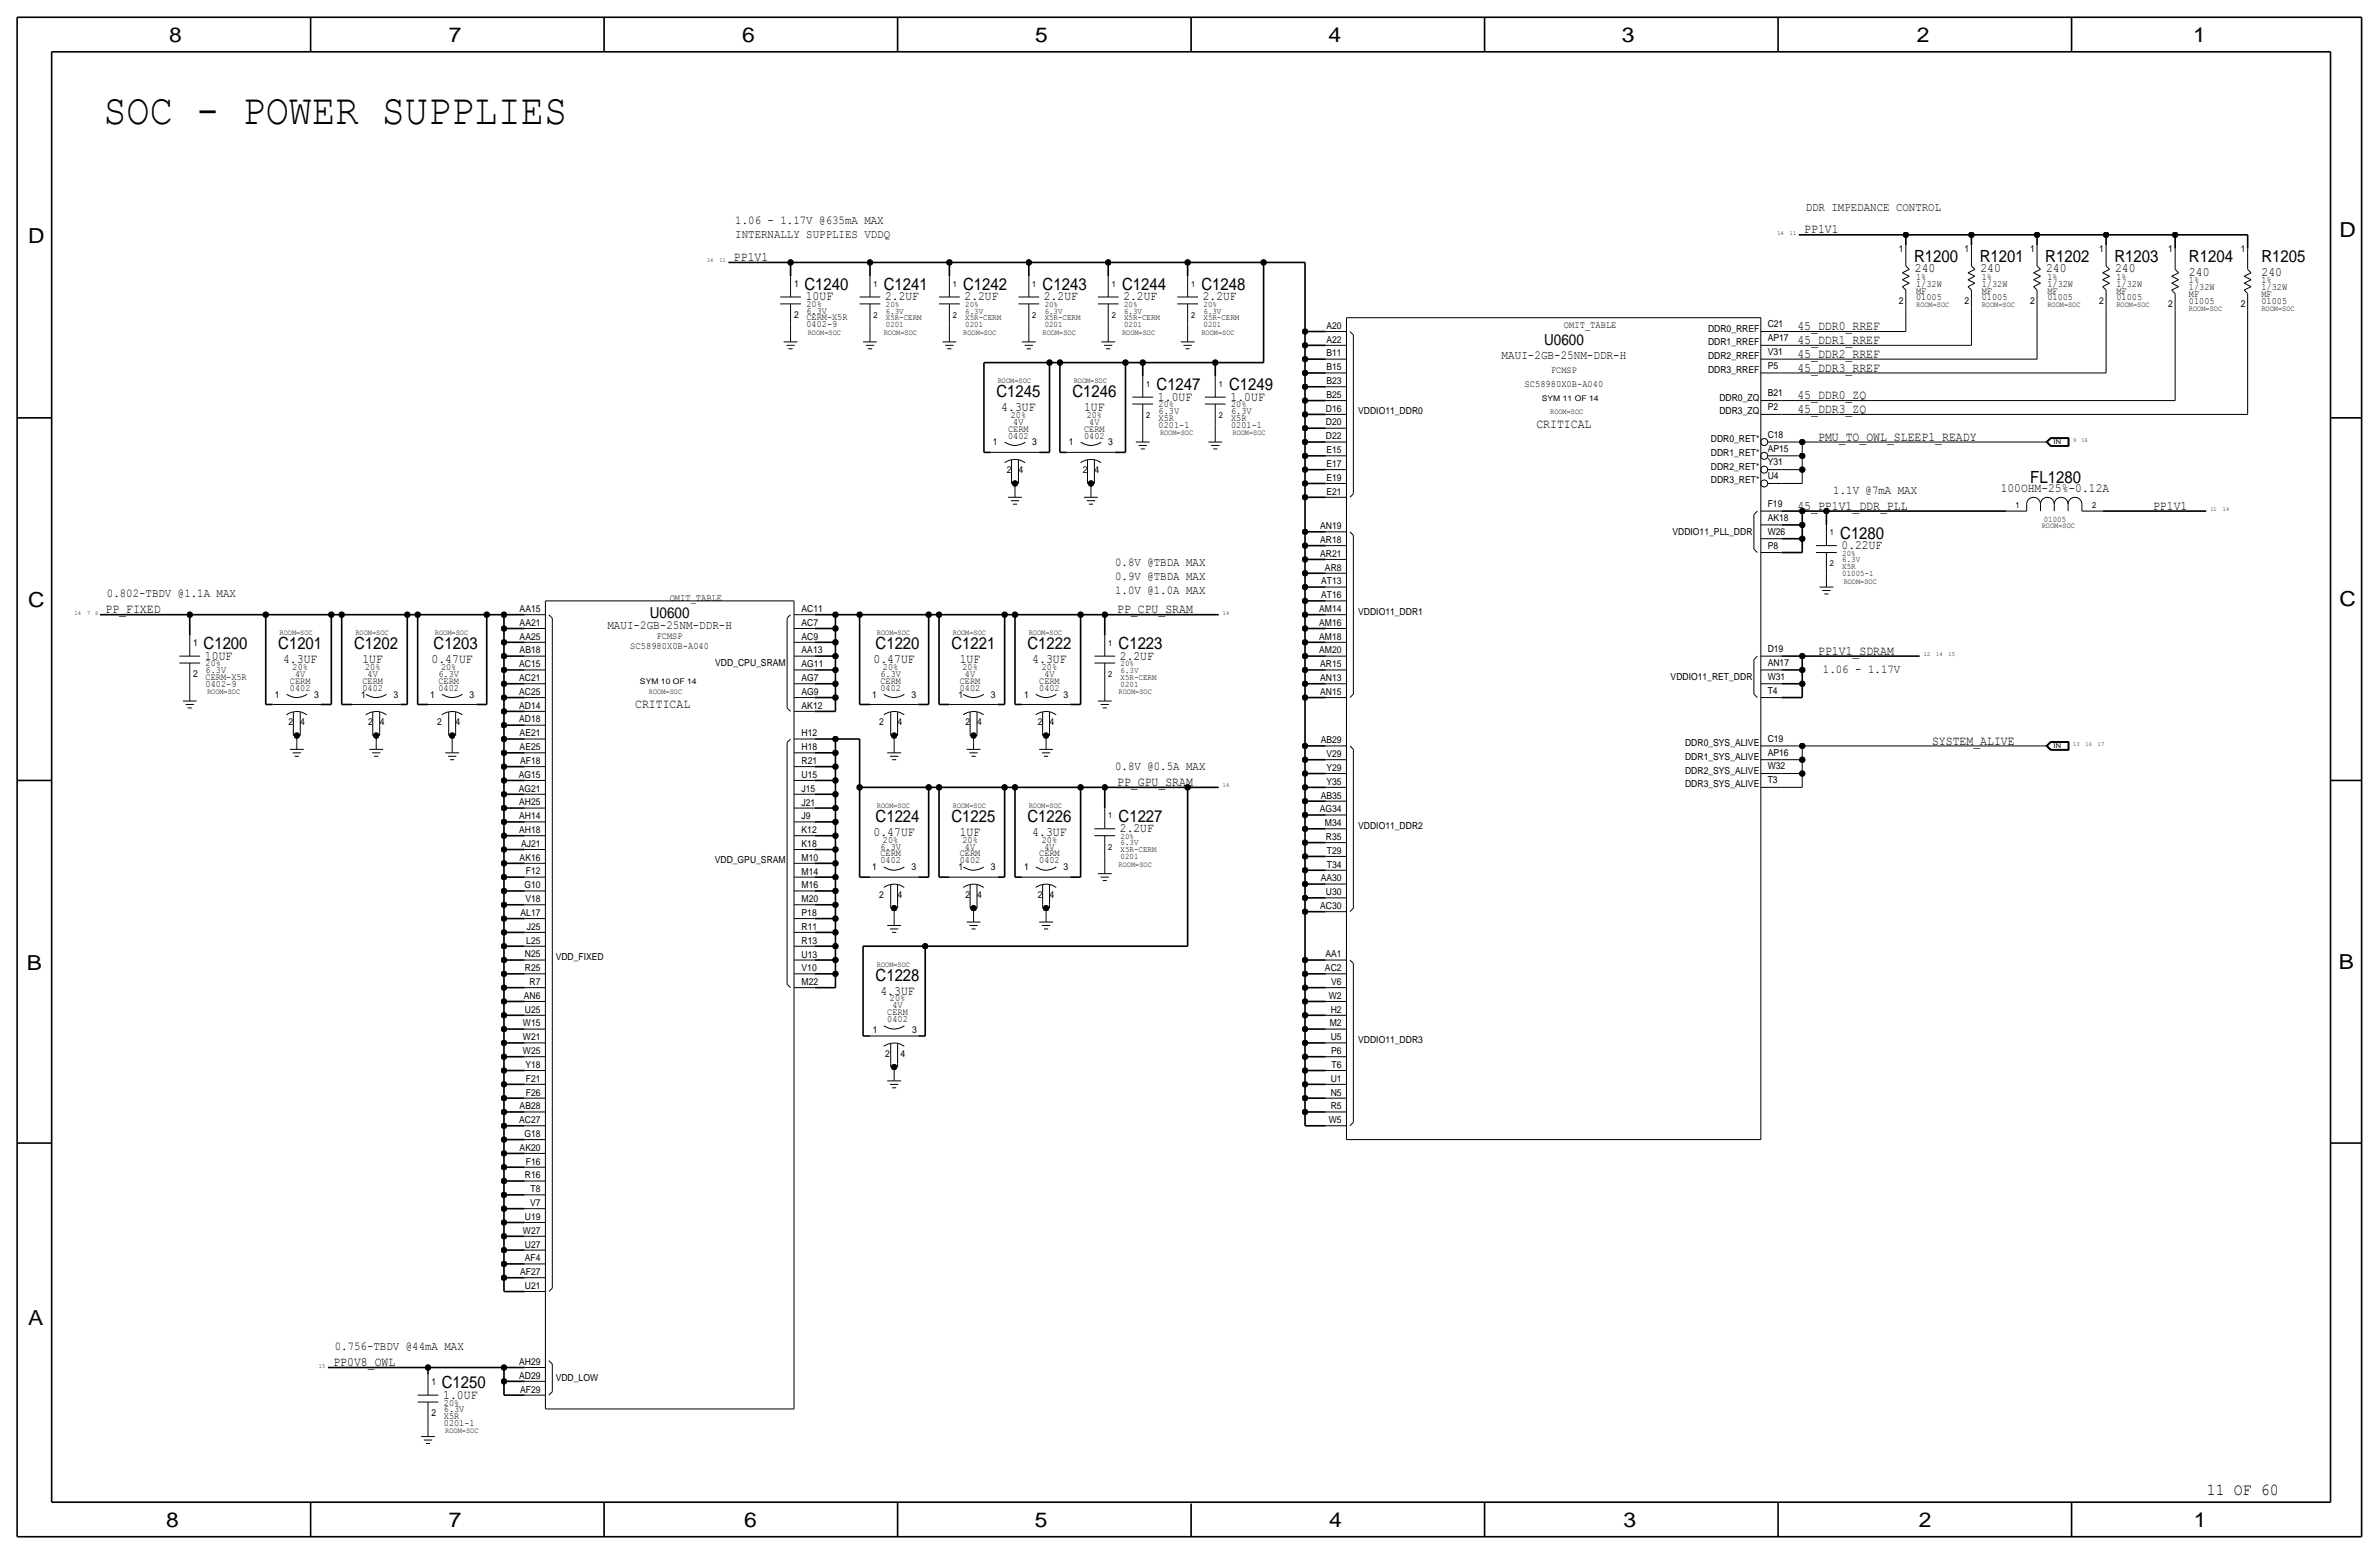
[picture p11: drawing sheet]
<svg xmlns="http://www.w3.org/2000/svg" width="875mm" height="572mm" viewBox="0 0 875 572" stroke-linecap="round" stroke-linejoin="round" font-family="sans-serif">
<defs><g id="words">
<text font-size="15.9" x="38" y="45.7">SOC - POWER SUPPLIES</text>
<g font-size="7.6">
<text x="62.2" y="15.5">8</text>
<text x="165" y="15.5">7</text>
<text x="273" y="15.5">6</text>
<text x="380.7" y="15.5">5</text>
<text x="488.6" y="15.5">4</text>
<text x="596.6" y="15.5">3</text>
<text x="705.1" y="15.5">2</text>
<text x="806.7" y="15.5">1</text>
<text x="10.4" y="89.4">D</text>
<text x="860.5" y="87.1">D</text>
<text x="10.4" y="223.3">C</text>
<text x="860.5" y="222.8">C</text>
<text x="9.8" y="356.6">B</text>
<text x="860.2" y="356.4">B</text>
<text x="10.4" y="487.4">A</text>
<text x="61.2" y="561.6">8</text>
<text x="165" y="561.6">7</text>
<text x="273.8" y="561.6">6</text>
<text x="380.7" y="561.6">5</text>
<text x="488.9" y="561.6">4</text>
<text x="597.1" y="561.6">3</text>
<text x="705.8" y="561.6">2</text>
<text x="806.9" y="561.6">1</text>
</g>
<g font-size="6.2">
<text x="704" y="96.3">R1200</text>
<text x="728.2" y="96.3">R1201</text>
<text x="752.3" y="96.3">R1202</text>
<text x="777.7" y="96.3">R1203</text>
<text x="805.1" y="96.5">R1204</text>
<text x="831.8" y="96.5">R1205</text>
<text x="295.9" y="106.7">C1240</text>
<text x="325.1" y="106.7">C1241</text>
<text x="354.3" y="106.7">C1242</text>
<text x="383.5" y="106.7">C1243</text>
<text x="412.7" y="106.7">C1244</text>
<text x="441.9" y="106.7">C1248</text>
<text x="425.4" y="143.5">C1247</text>
<text x="452.1" y="143.5">C1249</text>
<text x="366.5" y="146.1">C1245</text>
<text x="394.4" y="146.1">C1246</text>
<text x="746.8" y="177.5">FL1280</text>
<text x="676.9" y="198.1">C1280</text>
<text x="74.9" y="238.8">C1200</text>
<text x="102.3" y="238.8">C1201</text>
<text x="130.3" y="238.8">C1202</text>
<text x="159.5" y="238.8">C1203</text>
<text x="322" y="238.8">C1220</text>
<text x="350" y="238.8">C1221</text>
<text x="377.9" y="238.8">C1222</text>
<text x="411.4" y="238.8">C1223</text>
<text x="322" y="302.3">C1224</text>
<text x="350" y="302.3">C1225</text>
<text x="377.9" y="302.3">C1226</text>
<text x="411.4" y="302.3">C1227</text>
<text x="322" y="360.7">C1228</text>
<text x="162.5" y="510.5">C1250</text>
<text x="811.7" y="549.7">11 OF 60</text>
</g>
<g font-size="5.6">
<text x="568" y="127">U0600</text>
<text x="239" y="227.3">U0600</text>
</g>
<g font-size="4.7">
<text x="663.7" y="85.8">PP1V1</text>
<text x="270" y="96">PP1V1</text>
<text x="704.3" y="100.1">240</text>
<text x="728.4" y="100.1">240</text>
<text x="752.6" y="100.1">240</text>
<text x="778" y="100.1">240</text>
<text x="805.1" y="101.6">240</text>
<text x="831.8" y="101.6">240</text>
<text x="296.4" y="110.5">10UF</text>
<text x="325.6" y="110.5">2.2UF</text>
<text x="354.8" y="110.5">2.2UF</text>
<text x="384" y="110.5">2.2UF</text>
<text x="413.2" y="110.5">2.2UF</text>
<text x="442.4" y="110.5">2.2UF</text>
<text x="661.1" y="121.4">45_DDR0_RREF</text>
<text x="661.1" y="131.6">45_DDR2_RREF</text>
<text x="661.1" y="126.5">45_DDR1_RREF</text>
<text x="661.1" y="136.6">45_DDR3_RREF</text>
<text x="425.9" y="147.3">1.0UF</text>
<text x="452.6" y="147.3">1.0UF</text>
<text x="661.1" y="146.8">45_DDR0_ZQ</text>
<text x="368.3" y="151.1">4.3UF</text>
<text x="398.7" y="151.1">1UF</text>
<text x="661.1" y="151.9">45_DDR3_ZQ</text>
<text x="565.1" y="157.5">CRITICAL</text>
<text x="668.7" y="162.1">PMU_TO_OWL_SLEEP1_READY</text>
<text x="735.9" y="181.1">100OHM-25%-0.12A</text>
<text x="661.1" y="187.5">45_PP1V1_DDR_PLL</text>
<text x="791.9" y="187.4">PP1V1</text>
<text x="677.4" y="201.9">0.22UF</text>
<text x="38.8" y="225.6">PP_FIXED</text>
<text x="410.9" y="225.6">PP_CPU_SRAM</text>
<text x="75.4" y="242.6">10UF</text>
<text x="104.1" y="243.8">4.3UF</text>
<text x="133.3" y="243.8">1UF</text>
<text x="158.7" y="243.8">0.47UF</text>
<text x="321.3" y="243.8">0.47UF</text>
<text x="353" y="243.8">1UF</text>
<text x="379.7" y="243.8">4.3UF</text>
<text x="411.9" y="242.6">2.2UF</text>
<text x="668.7" y="240.8">PP1V1_SDRAM</text>
<text x="233.6" y="260.3">CRITICAL</text>
<text x="710.6" y="273.8">SYSTEM_ALIVE</text>
<text x="410.9" y="289.1">PP_GPU_SRAM</text>
<text x="321.3" y="307.3">0.47UF</text>
<text x="353" y="307.3">1UF</text>
<text x="379.7" y="307.3">4.3UF</text>
<text x="411.9" y="306.1">2.2UF</text>
<text x="323.8" y="365.8">4.3UF</text>
<text x="122.6" y="502.4">PP0V8_OWL</text>
<text x="163" y="514.4">1.0UF</text>
</g>
<g font-size="4.5">
<text x="552.3" y="132.1">MAUI-2GB-25NM-DDR-H</text>
<text x="223.4" y="231.1">MAUI-2GB-25NM-DDR-H</text>
</g>
<g font-size="4.4">
<text x="664.2" y="77.5">DDR IMPEDANCE CONTROL</text>
<text x="270.5" y="82.6">1.06 - 1.17V @635mA MAX</text>
<text x="270.5" y="87.6">INTERNALLY SUPPLIES VDDQ</text>
<text x="674.3" y="181.6">1.1V @7mA MAX</text>
<text x="410.2" y="208.3">0.8V @TBDA MAX</text>
<text x="410.2" y="213.4">0.9V @TBDA MAX</text>
<text x="39.3" y="219.7">0.802-TBDV @1.1A MAX</text>
<text x="410.2" y="218.4">1.0V @1.0A MAX</text>
<text x="670.5" y="247.7">1.06 - 1.17V</text>
<text x="410.2" y="283.2">0.8V @0.5A MAX</text>
<text x="123.1" y="496.6">0.756-TBDV @44mA MAX</text>
</g>
<g font-size="3.6">
<text x="575.3" y="120.7">OMIT_TABLE</text>
<text x="560.8" y="142.2">SC58980X0B-A040</text>
<text x="246.3" y="221">OMIT_TABLE</text>
<text x="231.8" y="238.8">SC58980X0B-A040</text>
</g>
<g font-size="3.5">
<text x="698.5" y="92.7">1</text>
<text x="722.6" y="92.7">1</text>
<text x="746.7" y="92.7">1</text>
<text x="772.1" y="92.7">1</text>
<text x="797.5" y="92.7">1</text>
<text x="824.2" y="92.7">1</text>
<text x="292" y="105.4">1</text>
<text x="704.8" y="102.9">1%</text>
<text x="704.8" y="105.4">1/32W</text>
<text x="704.8" y="108">MF</text>
<text x="728.9" y="108">MF</text>
<text x="728.9" y="105.4">1/32W</text>
<text x="728.9" y="102.9">1%</text>
<text x="753.1" y="105.4">1/32W</text>
<text x="753.1" y="102.9">1%</text>
<text x="753.1" y="108">MF</text>
<text x="778.5" y="108">MF</text>
<text x="778.5" y="105.4">1/32W</text>
<text x="778.5" y="102.9">1%</text>
<text x="805.1" y="106.7">1/32W</text>
<text x="805.1" y="104.1">1%</text>
<text x="831.8" y="106.7">1/32W</text>
<text x="831.8" y="104.1">1%</text>
<text x="296.6" y="113">20%</text>
<text x="698.5" y="111.8">2</text>
<text x="704.8" y="110.5">01005</text>
<text x="722.6" y="111.8">2</text>
<text x="728.9" y="110.5">01005</text>
<text x="746.7" y="111.8">2</text>
<text x="753.1" y="110.5">01005</text>
<text x="772.1" y="111.8">2</text>
<text x="778.5" y="110.5">01005</text>
<text x="797.5" y="113">2</text>
<text x="805.1" y="111.8">01005</text>
<text x="805.1" y="109.2">MF</text>
<text x="824.2" y="113">2</text>
<text x="831.8" y="109.2">MF</text>
<text x="831.8" y="111.8">01005</text>
<text x="292" y="116.8">2</text>
<text x="296.6" y="115.3">6.3V</text>
<text x="296.6" y="117.9">CERM-X5R</text>
<text x="296.6" y="120.4">0402-9</text>
<text x="487.9" y="120.9">A20</text>
<text x="487.9" y="126">A22</text>
<text x="628.2" y="121.9">DDR0_RREF</text>
<text x="650.2" y="120.4">C21</text>
<text x="650.2" y="125.5">AP17</text>
<text x="487.9" y="131.1">B11</text>
<text x="628.2" y="127">DDR1_RREF</text>
<text x="650.2" y="130.6">V31</text>
<text x="487.9" y="136.1">B15</text>
<text x="570.5" y="137.2">FCMSP</text>
<text x="628.2" y="132.1">DDR2_RREF</text>
<text x="628.2" y="137.2">DDR3_RREF</text>
<text x="650.2" y="135.6">P5</text>
<text x="487.9" y="141.2">B23</text>
<text x="426.2" y="149.9">20%</text>
<text x="452.8" y="149.9">20%</text>
<text x="487.9" y="146.3">B25</text>
<text x="632.4" y="147.3">DDR0_ZQ</text>
<text x="650.2" y="145.8">B21</text>
<text x="371.8" y="153.7">20%</text>
<text x="399.7" y="153.7">20%</text>
<text x="426.2" y="154.7">X5R</text>
<text x="426.2" y="152.1">6.3V</text>
<text x="452.8" y="152.1">6.3V</text>
<text x="452.8" y="154.7">X5R</text>
<text x="487.7" y="151.4">D16</text>
<text x="499.6" y="152.4">VDDIO11_DDR0</text>
<text x="632.4" y="152.4">DDR3_ZQ</text>
<text x="650.2" y="150.9">P2</text>
<text x="370.8" y="158.8">CERM</text>
<text x="370.8" y="161.3">0402</text>
<text x="372.7" y="156.2">4V</text>
<text x="398.8" y="158.8">CERM</text>
<text x="398.8" y="161.3">0402</text>
<text x="400.6" y="156.2">4V</text>
<text x="426.2" y="157.2">0201-1</text>
<text x="452.8" y="157.2">0201-1</text>
<text x="487.7" y="156.5">D20</text>
<text x="487.7" y="161.5">D22</text>
<text x="650.2" y="161">C18</text>
<text x="365.2" y="163.8">1</text>
<text x="379.7" y="163.8">3</text>
<text x="393.2" y="163.8">1</text>
<text x="407.6" y="163.8">3</text>
<text x="487.9" y="166.6">E15</text>
<text x="629.3" y="162.6">DDR0_RET*</text>
<text x="629.3" y="167.6">DDR1_RET*</text>
<text x="650.2" y="166.1">AP15</text>
<text x="370.3" y="174">2</text>
<text x="374.6" y="174">4</text>
<text x="398.2" y="174">2</text>
<text x="402.5" y="174">4</text>
<text x="487.9" y="171.7">E17</text>
<text x="629.3" y="172.7">DDR2_RET*</text>
<text x="650.2" y="171.2">Y31</text>
<text x="487.9" y="176.8">E19</text>
<text x="629.3" y="177.8">DDR3_RET*</text>
<text x="650.2" y="176.3">U4</text>
<text x="487.9" y="181.9">E21</text>
<text x="650.2" y="186.5">F19</text>
<text x="650.2" y="191.6">AK18</text>
<text x="485.6" y="194.6">AN19</text>
<text x="615.2" y="196.8">VDDIO11_PLL_DDR</text>
<text x="650.2" y="196.7">W26</text>
<text x="485.6" y="199.7">AR18</text>
<text x="650.2" y="201.7">P8</text>
<text x="485.6" y="204.7">AR21</text>
<text x="487.3" y="209.8">AR8</text>
<text x="485.9" y="214.9">AT13</text>
<text x="485.9" y="220">AT16</text>
<text x="191.1" y="225.1">AA15</text>
<text x="294.8" y="225">AC11</text>
<text x="485.2" y="225.1">AM14</text>
<text x="499.6" y="226.1">VDDIO11_DDR1</text>
<text x="191.1" y="230.1">AA21</text>
<text x="294.8" y="230.1">AC7</text>
<text x="485.2" y="230.1">AM16</text>
<text x="71.1" y="237.5">1</text>
<text x="191.1" y="235.2">AA25</text>
<text x="241.6" y="235">FCMSP</text>
<text x="294.8" y="235.2">AC9</text>
<text x="485.2" y="235.2">AM18</text>
<text x="650.2" y="239.8">D19</text>
<text x="75.6" y="245.1">20%</text>
<text x="191" y="245.4">AC15</text>
<text x="191.1" y="240.3">AB18</text>
<text x="263.1" y="245.1">VDD_CPU_SRAM</text>
<text x="294.8" y="240.3">AA13</text>
<text x="294.8" y="245.4">AG11</text>
<text x="485.2" y="240.3">AM20</text>
<text x="485.6" y="245.4">AR15</text>
<text x="650.2" y="244.9">AN17</text>
<text x="71.1" y="248.9">2</text>
<text x="75.6" y="247.4">6.3V</text>
<text x="75.6" y="249.9">CERM-X5R</text>
<text x="106.7" y="251.5">CERM</text>
<text x="107.6" y="246.4">20%</text>
<text x="108.5" y="248.9">4V</text>
<text x="133.3" y="251.5">CERM</text>
<text x="134.3" y="246.4">20%</text>
<text x="135.2" y="248.9">4V</text>
<text x="161.3" y="251.5">CERM</text>
<text x="161.3" y="248.9">6.3V</text>
<text x="162.2" y="246.4">20%</text>
<text x="191" y="250.5">AC21</text>
<text x="294.8" y="250.5">AG7</text>
<text x="323.8" y="248.9">6.3V</text>
<text x="323.8" y="251.5">CERM</text>
<text x="324.8" y="246.4">20%</text>
<text x="353" y="251.5">CERM</text>
<text x="354" y="246.4">20%</text>
<text x="354.9" y="248.9">4V</text>
<text x="382.2" y="251.5">CERM</text>
<text x="383.2" y="246.4">20%</text>
<text x="384.1" y="248.9">4V</text>
<text x="485.6" y="250.5">AN13</text>
<text x="614.5" y="250.2">VDDIO11_RET_DDR</text>
<text x="650.2" y="250">W31</text>
<text x="75.6" y="252.5">0402-9</text>
<text x="101.1" y="256.5">1</text>
<text x="106.7" y="254">0402</text>
<text x="115.5" y="256.5">3</text>
<text x="132.8" y="256.5">1</text>
<text x="133.3" y="254">0402</text>
<text x="144.7" y="256.5">3</text>
<text x="158.2" y="256.5">1</text>
<text x="161.3" y="254">0402</text>
<text x="172.7" y="256.5">3</text>
<text x="191" y="255.5">AC25</text>
<text x="294.8" y="255.5">AG9</text>
<text x="320.8" y="256.5">1</text>
<text x="323.8" y="254">0402</text>
<text x="335.2" y="256.5">3</text>
<text x="352.5" y="256.5">1</text>
<text x="353" y="254">0402</text>
<text x="364.4" y="256.5">3</text>
<text x="376.7" y="256.5">1</text>
<text x="382.2" y="254">0402</text>
<text x="391.1" y="256.5">3</text>
<text x="485.6" y="255.6">AN15</text>
<text x="650.2" y="255.1">T4</text>
<text x="191" y="260.6">AD14</text>
<text x="294.8" y="260.6">AK12</text>
<text x="106.1" y="266.7">2</text>
<text x="110.4" y="266.7">4</text>
<text x="135.4" y="266.7">2</text>
<text x="139.6" y="266.7">4</text>
<text x="160.8" y="266.7">2</text>
<text x="167.6" y="266.7">4</text>
<text x="191" y="265.7">AD18</text>
<text x="323.3" y="266.7">2</text>
<text x="330.2" y="266.7">4</text>
<text x="355.1" y="266.7">2</text>
<text x="359.4" y="266.7">4</text>
<text x="381.7" y="266.7">2</text>
<text x="386" y="266.7">4</text>
<text x="191.1" y="270.8">AE21</text>
<text x="191.1" y="275.9">AE25</text>
<text x="294.8" y="270.8">H12</text>
<text x="294.8" y="275.9">H18</text>
<text x="485.8" y="273.3">AB29</text>
<text x="619.8" y="274.3">DDR0_SYS_ALIVE</text>
<text x="650.2" y="272.8">C19</text>
<text x="191.3" y="280.9">AF18</text>
<text x="294.8" y="281">R21</text>
<text x="487.9" y="278.4">V29</text>
<text x="619.8" y="279.4">DDR1_SYS_ALIVE</text>
<text x="650.2" y="277.9">AP16</text>
<text x="190.8" y="286">AG15</text>
<text x="294.8" y="286.1">U15</text>
<text x="487.9" y="283.5">Y29</text>
<text x="619.8" y="284.5">DDR2_SYS_ALIVE</text>
<text x="650.2" y="283">W32</text>
<text x="190.8" y="291.1">AG21</text>
<text x="294.8" y="291.2">J15</text>
<text x="485.8" y="293.7">AB35</text>
<text x="487.9" y="288.6">Y35</text>
<text x="619.8" y="289.6">DDR3_SYS_ALIVE</text>
<text x="650.2" y="288">T3</text>
<text x="191" y="296.2">AH25</text>
<text x="294.8" y="296.3">J21</text>
<text x="485.4" y="298.7">AG34</text>
<text x="191" y="301.3">AH14</text>
<text x="294.8" y="301.3">J9</text>
<text x="487.3" y="303.8">M34</text>
<text x="499.6" y="304.8">VDDIO11_DDR2</text>
<text x="191" y="306.4">AH18</text>
<text x="191.7" y="311.4">AJ21</text>
<text x="294.8" y="306.4">K12</text>
<text x="294.8" y="311.5">K18</text>
<text x="324.8" y="309.9">20%</text>
<text x="354" y="309.9">20%</text>
<text x="383.2" y="309.9">20%</text>
<text x="487.7" y="308.9">R35</text>
<text x="191.1" y="316.5">AK16</text>
<text x="262.9" y="317.5">VDD_GPU_SRAM</text>
<text x="294.8" y="316.6">M10</text>
<text x="323.8" y="312.4">6.3V</text>
<text x="323.8" y="315">CERM</text>
<text x="323.8" y="317.5">0402</text>
<text x="353" y="317.5">0402</text>
<text x="353" y="315">CERM</text>
<text x="354.9" y="312.4">4V</text>
<text x="382.2" y="317.5">0402</text>
<text x="382.2" y="315">CERM</text>
<text x="384.1" y="312.4">4V</text>
<text x="488" y="314">T29</text>
<text x="193.4" y="321.6">F12</text>
<text x="294.8" y="321.7">M14</text>
<text x="320.8" y="320">1</text>
<text x="335.2" y="320">3</text>
<text x="352.5" y="320">1</text>
<text x="364.4" y="320">3</text>
<text x="376.7" y="320">1</text>
<text x="391.1" y="320">3</text>
<text x="488" y="319.1">T34</text>
<text x="192.9" y="326.7">G10</text>
<text x="294.8" y="326.7">M16</text>
<text x="485.8" y="324.1">AA30</text>
<text x="487.7" y="329.2">U30</text>
<text x="193.2" y="331.8">V18</text>
<text x="294.8" y="331.8">M20</text>
<text x="323.3" y="330.2">2</text>
<text x="330.2" y="330.2">4</text>
<text x="355.1" y="330.2">2</text>
<text x="359.4" y="330.2">4</text>
<text x="381.7" y="330.2">2</text>
<text x="386" y="330.2">4</text>
<text x="485.6" y="334.3">AC30</text>
<text x="191.5" y="336.8">AL17</text>
<text x="193.8" y="341.9">J25</text>
<text x="294.8" y="336.9">P18</text>
<text x="294.8" y="342">R11</text>
<text x="193.6" y="347">L25</text>
<text x="294.8" y="347.1">R13</text>
<text x="193.1" y="352.1">N25</text>
<text x="204.4" y="353.1">VDD_FIXED</text>
<text x="294.8" y="352.1">U13</text>
<text x="487.5" y="352.1">AA1</text>
<text x="193.1" y="357.2">R25</text>
<text x="294.8" y="357.2">V10</text>
<text x="487.3" y="357.2">AC2</text>
<text x="194.8" y="362.3">R7</text>
<text x="294.8" y="362.3">M22</text>
<text x="489.6" y="362.3">V6</text>
<text x="192.7" y="367.3">AN6</text>
<text x="327.3" y="368.3">20%</text>
<text x="328.3" y="370.8">4V</text>
<text x="488.7" y="367.3">W2</text>
<text x="192.4" y="377.5">W15</text>
<text x="193.1" y="372.4">U25</text>
<text x="326.4" y="373.4">CERM</text>
<text x="326.4" y="375.9">0402</text>
<text x="489.1" y="377.5">M2</text>
<text x="489.4" y="372.4">H2</text>
<text x="192.4" y="382.6">W21</text>
<text x="321" y="379.7">1</text>
<text x="335.5" y="379.7">3</text>
<text x="489.4" y="382.6">U5</text>
<text x="499.6" y="383.5">VDDIO11_DDR3</text>
<text x="192.4" y="387.7">W25</text>
<text x="325.6" y="388.9">2</text>
<text x="331.2" y="388.9">4</text>
<text x="489.6" y="387.7">P6</text>
<text x="193.2" y="392.7">Y18</text>
<text x="489.8" y="392.7">T6</text>
<text x="193.4" y="397.8">F21</text>
<text x="489.4" y="397.8">U1</text>
<text x="191.1" y="408">AB28</text>
<text x="193.4" y="402.9">F26</text>
<text x="489.4" y="402.9">N5</text>
<text x="489.4" y="408">R5</text>
<text x="191" y="413.1">AC27</text>
<text x="488.7" y="413.1">W5</text>
<text x="192.9" y="418.1">G18</text>
<text x="191.1" y="423.2">AK20</text>
<text x="193.4" y="428.3">F16</text>
<text x="193.1" y="433.4">R16</text>
<text x="195" y="443.6">V7</text>
<text x="195.2" y="438.5">T8</text>
<text x="193.1" y="448.6">U19</text>
<text x="192.4" y="453.7">W27</text>
<text x="193.1" y="458.8">U27</text>
<text x="193.1" y="463.9">AF4</text>
<text x="191.3" y="469">AF27</text>
<text x="193.1" y="474">U21</text>
<text x="191" y="502">AH29</text>
<text x="158.7" y="509.3">1</text>
<text x="191" y="507.1">AD29</text>
<text x="204.4" y="508">VDD_LOW</text>
<text x="191.3" y="512.2">AF29</text>
<text x="158.7" y="520.7">2</text>
<text x="163.3" y="519.2">6.3V</text>
<text x="163.3" y="521.7">X5R</text>
<text x="163.3" y="516.9">20%</text>
<text x="163.3" y="524.3">0201-1</text>
</g>
<g font-size="3.1">
<text x="321.3" y="105.4">1</text>
<text x="350.5" y="105.4">1</text>
<text x="379.7" y="105.4">1</text>
<text x="408.9" y="105.4">1</text>
<text x="438.1" y="105.4">1</text>
<text x="325.8" y="113">20%</text>
<text x="355" y="113">20%</text>
<text x="384.3" y="113">20%</text>
<text x="413.5" y="113">20%</text>
<text x="442.7" y="113">20%</text>
<text x="321.3" y="116.8">2</text>
<text x="325.8" y="115.3">6.3V</text>
<text x="325.8" y="117.9">X5R-CERM</text>
<text x="350.5" y="116.8">2</text>
<text x="355" y="115.3">6.3V</text>
<text x="355" y="117.9">X5R-CERM</text>
<text x="379.7" y="116.8">2</text>
<text x="384.3" y="115.3">6.3V</text>
<text x="384.3" y="117.9">X5R-CERM</text>
<text x="408.9" y="116.8">2</text>
<text x="413.5" y="117.9">X5R-CERM</text>
<text x="413.5" y="115.3">6.3V</text>
<text x="438.1" y="116.8">2</text>
<text x="442.7" y="115.3">6.3V</text>
<text x="442.7" y="117.9">X5R-CERM</text>
<text x="325.8" y="120.4">0201</text>
<text x="355" y="120.4">0201</text>
<text x="384.3" y="120.4">0201</text>
<text x="413.5" y="120.4">0201</text>
<text x="442.7" y="120.4">0201</text>
<text x="421.6" y="142.2">1</text>
<text x="448.3" y="142.2">1</text>
<text x="421.6" y="153.7">2</text>
<text x="448.3" y="153.7">2</text>
<text x="741.4" y="186.7">1</text>
<text x="769.6" y="186.7">2</text>
<text x="673" y="196.8">1</text>
<text x="751.7" y="192">01005</text>
<text x="673" y="208.3">2</text>
<text x="677.6" y="204.5">20%</text>
<text x="677.6" y="209.3">X5R</text>
<text x="677.6" y="206.8">6.3V</text>
<text x="677.6" y="211.8">01005-1</text>
<text x="407.6" y="237.5">1</text>
<text x="412.2" y="245.1">20%</text>
<text x="407.6" y="248.9">2</text>
<text x="412.2" y="247.4">6.3V</text>
<text x="412.2" y="249.9">X5R-CERM</text>
<text x="412.2" y="252.5">0201</text>
<text x="407.6" y="301">1</text>
<text x="412.2" y="308.6">20%</text>
<text x="412.2" y="310.9">6.3V</text>
<text x="407.6" y="312.4">2</text>
<text x="412.2" y="313.4">X5R-CERM</text>
<text x="412.2" y="316">0201</text>
</g>
<g font-size="2.9">
<text x="704.8" y="113">ROOM=SOC</text>
<text x="728.9" y="113">ROOM=SOC</text>
<text x="753.1" y="113">ROOM=SOC</text>
<text x="778.5" y="113">ROOM=SOC</text>
<text x="805.1" y="114.3">ROOM=SOC</text>
<text x="831.8" y="114.3">ROOM=SOC</text>
<text x="297.1" y="123.2">ROOM=SOC</text>
<text x="325.1" y="123.2">ROOM=SOC</text>
<text x="354.3" y="123.2">ROOM=SOC</text>
<text x="383.5" y="123.2">ROOM=SOC</text>
<text x="412.7" y="123.2">ROOM=SOC</text>
<text x="441.9" y="123.2">ROOM=SOC</text>
<text x="367" y="141">ROOM=SOC</text>
<text x="394.9" y="141">ROOM=SOC</text>
<text x="567.1" y="147.3">SYM 11 OF 14</text>
<text x="570.2" y="152.4">ROOM=SOC</text>
<text x="426.7" y="160">ROOM=SOC</text>
<text x="453.3" y="160">ROOM=SOC</text>
<text x="751" y="194.3">ROOM=SOC</text>
<text x="678.1" y="214.6">ROOM=SOC</text>
<text x="102.8" y="233.7">ROOM=SOC</text>
<text x="130.8" y="233.7">ROOM=SOC</text>
<text x="160" y="233.7">ROOM=SOC</text>
<text x="322.5" y="233.7">ROOM=SOC</text>
<text x="350.5" y="233.7">ROOM=SOC</text>
<text x="378.4" y="233.7">ROOM=SOC</text>
<text x="235.4" y="251.5">SYM 10 OF 14</text>
<text x="76.1" y="255.3">ROOM=SOC</text>
<text x="238.7" y="255.3">ROOM=SOC</text>
<text x="411.4" y="255.3">ROOM=SOC</text>
<text x="322.5" y="297.2">ROOM=SOC</text>
<text x="350.5" y="297.2">ROOM=SOC</text>
<text x="378.4" y="297.2">ROOM=SOC</text>
<text x="411.4" y="318.8">ROOM=SOC</text>
<text x="322.5" y="355.6">ROOM=SOC</text>
<text x="163.8" y="527.1">ROOM=SOC</text>
</g>
<g font-size="2.5">
<text x="755.3" y="163.3">IN</text>
<text x="755.3" y="275.1">IN</text>
</g>
<g font-size="2.3">
<text x="653.7" y="86.4">14</text>
<text x="658.3" y="86.4">11</text>
<text x="260" y="96.5">14</text>
<text x="264.6" y="96.5">11</text>
<text x="762.5" y="162.6">9</text>
<text x="765.6" y="162.6">16</text>
<text x="813" y="188">11</text>
<text x="817.6" y="188">14</text>
<text x="27.4" y="226.1">14</text>
<text x="32" y="226.1">7</text>
<text x="35.1" y="226.1">6</text>
<text x="449.8" y="226.1">14</text>
<text x="707.6" y="241.3">12</text>
<text x="712.2" y="241.3">14</text>
<text x="716.7" y="241.3">15</text>
<text x="762.5" y="274.3">13</text>
<text x="767.1" y="274.3">16</text>
<text x="771.7" y="274.3">17</text>
<text x="449.8" y="289.6">14</text>
<text x="117.3" y="502.9">15</text>
</g>
</g></defs>
<g fill="none" stroke="#000" stroke-width=".37">
<path d="M701 97.8l1.3 1.3zM701 90.2v7.6zM725.1 90.2v7.6zM725.1 97.8l1.3 1.3zM749.3 97.8l1.2 1.3zM749.3 90.2v7.6zM774.7 97.8l1.2 1.3zM774.7 90.2v7.6zM800.1 99.1l1.2 1.2zM800.1 91.4v7.7zM826.7 91.4v7.7zM826.7 99.1l1.3 1.2z"/>
<path d="M287 109.2h7.6zM287 111.8h7.6zM290.8 119.4v3.8zM290.8 101.6v7.6zM290.8 111.8v7.6zM316.2 109.2h7.6zM316.2 111.8h7.6zM320 119.4v3.8zM320 101.6v7.6zM320 111.8v7.6zM345.4 109.2h7.6zM345.4 111.8h7.6z"/>
<path d="M349.2 119.4v3.8zM349.2 101.6v7.6zM349.2 111.8v7.6zM374.6 111.8h7.6zM374.6 109.2h7.6zM378.4 119.4v3.8zM378.4 101.6v7.6zM378.4 111.8v7.6zM403.8 111.8h7.6zM403.8 109.2h7.6zM407.6 119.4v3.8zM407.6 101.6v7.6z"/>
<path d="M407.6 111.8v7.6zM433 109.2h7.6zM433 111.8h7.6zM436.8 119.4v3.8zM436.8 101.6v7.6zM436.8 111.8v7.6zM495.3 116.8h152.4zM495.3 116.8v302.3zM647.7 116.8v302.3zM699.7 105.4l1.3 1.3zM699.7 102.9l2.6 1.2zM699.7 100.3l2.6 1.3z"/>
<path d="M699.7 100.3l2.6-1.2zM699.7 105.4l2.6-1.3zM699.7 102.9l2.6-1.3zM701 113v8.9zM701 106.7v6.3zM723.9 100.3l2.5-1.2zM723.9 105.4l2.5-1.3zM723.9 102.9l2.5-1.3zM723.9 105.4l1.2 1.3zM723.9 102.9l2.5 1.2zM723.9 100.3l2.5 1.3zM725.1 113v14z"/>
<path d="M725.1 106.7v6.3zM748 100.3l2.5-1.2zM748 105.4l2.5-1.3zM748 102.9l2.5-1.3zM748 105.4l1.3 1.3zM748 102.9l2.5 1.2zM748 100.3l2.5 1.3zM749.3 113v19.1zM749.3 106.7v6.3zM773.4 100.3l2.5-1.2zM773.4 105.4l2.5-1.3zM773.4 102.9l2.5-1.3z"/>
<path d="M773.4 105.4l1.3 1.3zM773.4 102.9l2.5 1.2zM773.4 100.3l2.5 1.3zM774.7 113v24.2zM774.7 106.7v6.3zM798.8 101.6l2.5-1.3zM798.8 106.7l2.5-1.3zM798.8 104.1l2.5-1.2zM798.8 106.7l1.3 1.3zM798.8 104.1l2.5 1.3zM798.8 101.6l2.5 1.3zM800.1 114.3v33z"/>
<path d="M800.1 108v6.3zM825.5 101.6l2.5-1.3zM825.5 106.7l2.5-1.3zM825.5 104.1l2.5-1.2zM825.5 106.7l1.2 1.3zM825.5 104.1l2.5 1.3zM825.5 101.6l2.5 1.3zM826.7 114.3v38.1zM826.7 108v6.3zM288.2 125.7h5.1zM289.3 127h3zM290 128.3h1.5z"/>
<path d="M290.8 123.2v2.5zM317.4 125.7h5.1zM318.5 127h3zM319.2 128.3h1.6zM320 123.2v2.5zM346.7 125.7h5zM347.7 127h3zM348.4 128.3h1.6zM349.2 123.2v2.5zM375.9 125.7h5.1zM376.9 127h3zM377.6 128.3h1.6z"/>
<path d="M378.4 123.2v2.5zM405.1 125.7h5.1zM406.1 127h3zM406.9 128.3h1.5zM407.6 123.2v2.5zM420.3 138.4v7.7zM434.3 125.7h5.1zM435.3 127h3.1zM436.1 128.3h1.5zM436.8 123.2v2.5zM447 138.4v7.7zM487.6 137.2h7.7z"/>
<path d="M487.6 132.1h7.7zM487.6 121.9h7.7zM487.6 127h7.7zM496.5 121.9l1.3 1.3zM497.8 123.2v58.4zM647.7 121.9h7.6zM647.7 137.2h7.6zM647.7 132.1h7.6zM647.7 127h7.6zM655.3 127h69.8zM655.3 121.9h45.7zM655.3 132.1h94z"/>
<path d="M655.3 137.2h119.4zM416.5 148.6h7.6zM416.5 146.1h7.6zM420.3 156.2v3.8zM420.3 148.6v7.6zM443.2 148.6h7.6zM443.2 146.1h7.6zM447 156.2v3.8zM447 148.6v7.6zM487.6 157.5h7.7zM487.6 147.3h7.7zM487.6 142.2h7.7z"/>
<path d="M487.6 152.4h7.7zM647.7 147.3h7.6zM647.7 152.4h7.6zM655.3 152.4h171.4zM655.3 147.3h144.8zM364.4 166.4h17.8zM369.5 170.2a6.4 6.4 0 0 1 7.5 0M369.6 162.6a6.4 6.4 0 0 0 7.5 0M372.1 177.8h1.2zM372.1 176.5v1.3zM372.1 169.2v7.3zM373.3 177.8h1.3z"/>
<path d="M373.3 177.8v2.5zM374.6 176.5v1.3zM374.6 169.2v7.3zM392.4 166.4h17.8zM397.5 170.2a6.4 6.4 0 0 1 7.5 0M397.5 162.6a6.4 6.4 0 0 0 7.5 0M400 177.8h1.3zM400 176.5v1.3zM400 169.2v7.3zM401.3 177.8h1.2zM401.3 177.8v2.5zM402.5 176.5v1.3z"/>
<path d="M402.5 169.2v7.3zM417.8 162.6h5.1zM418.8 163.8h3zM419.6 165.1h1.5zM420.3 160v2.6zM444.5 162.6h5zM445.5 163.8h3zM446.2 165.1h1.6zM447 160v2.6zM487.6 167.6h7.7zM487.6 162.6h7.7zM487.6 177.8h7.7z"/>
<path d="M487.6 172.7h7.7zM650.2 177.8h5.1zM650.2 172.7h5.1zM650.2 167.6h5.1zM650.2 162.6h5.1zM655.3 172.7h7.6zM655.3 177.8h7.6zM655.3 167.6h7.6zM655.3 162.6h7.6zM662.9 162.6h87.6zM662.9 172.7v5.1zM662.9 167.6v5.1z"/>
<path d="M662.9 162.6v5zM750.5 162.6h2.6zM752.6 162.6l1.6 1.5zM752.8 162.6l1.4-1.5zM752.8 162.6l1.4 1.4zM752.9 162.6l1.4 1.3zM753.1 162.6l1.2-1.3zM753.1 162.6l1.2 1.2zM754.2 161h6.8zM754.2 161l-1.6 1.6zM754.2 164.1h6.8zM754.2 164h6.7z"/>
<path d="M754.2 161.1h6.7zM754.3 161.2l-1.4 1.4zM754.3 163.9h6.5zM754.3 161.2h6.5zM754.3 163.8h6.4zM754.3 161.3h6.4zM760.7 161.3v2.5zM760.8 161.2v2.7zM760.9 161.1v2.9zM761 161v3.1zM370.8 182.9h5.1zM371.8 184.2h3.1z"/>
<path d="M372.6 185.4h1.5zM373.3 180.3v2.6zM398.7 182.9h5.1zM399.7 184.2h3.1zM400.5 185.4h1.5zM401.3 180.3v2.6zM487.6 195.6h7.7zM487.6 182.9h7.7zM496.5 195.6l1.3 1.3zM497.8 196.9v58.4zM497.8 181.6l-1.3 1.3zM645.1 189.2v12.7z"/>
<path d="M646.4 188l-1.3 1.2zM647.7 198.1h7.6zM647.7 188h7.6zM647.7 193h7.6zM671.8 193v7.7zM737.8 188h7.6zM745.4 185.4a2.54 2.54 0 0 1 2.6-2.5 2.54 2.54 0 0 1 2.5 2.5 2.54 2.54 0 0 1 2.6-2.5 2.54 2.54 0 0 1 2.5 2.5 2.54 2.54 0 0 1 2.5-2.5 2.54 2.54 0 0 1 2.6 2.5 2.54 2.54 0 0 1 2.5-2.5 2.54 2.54 0 0 1 2.6 2.5M745.4 185.4v2.6zM750.5 185.4v2.6zM755.6 185.4v2.6zM760.7 185.4v2.6zM765.8 185.4v2.6z"/>
<path d="M765.8 188h7.6zM487.6 200.7h7.7zM487.6 205.7h7.7zM487.6 210.8h7.7zM487.6 215.9h7.7zM645.1 201.9l1.3 1.3zM647.7 203.2h7.6zM668 200.7h7.6zM668 203.2h7.6zM669.2 215.9h5.1zM670.3 217.2h3zM671 218.4h1.5z"/>
<path d="M671.8 210.8v2.6zM671.8 203.2v7.6zM671.8 213.4v2.5zM69.8 233.7v7.6zM193 226.1h7.6zM193 231.1h7.6zM193 236.2h7.6zM200.6 221h91.4zM200.6 221v297.2zM201.9 226.1l1.2 1.2zM203.1 227.3v246.4zM289.5 227.3v33.1z"/>
<path d="M290.8 226.1l-1.3 1.2zM292 236.2h7.7zM292 226.1h7.7zM292 231.1h7.7zM292 221v297.2zM406.4 233.7v7.6zM487.6 221h7.7zM487.6 231.1h7.7zM487.6 226.1h7.7zM487.6 236.2h7.7zM66 241.3h7.6zM66 243.8h7.6z"/>
<path d="M67.3 257.8h5zM68.3 259.1h3zM69.8 251.5v3.8zM69.8 255.3v2.5zM69.8 243.8v7.7zM100.3 259.1h17.8zM105.4 255.3a6.4 6.4 0 0 0 7.5 0M129.5 259.1h17.8zM134.6 255.3a6.4 6.4 0 0 0 7.5 0M157.4 259.1h17.8zM162.6 255.3a6.4 6.4 0 0 0 7.5 0M193 241.3h7.6z"/>
<path d="M193 246.4h7.6zM193 251.5h7.6zM193 256.5h7.6zM292 251.5h7.7zM292 256.5h7.7zM292 246.4h7.7zM292 241.3h7.7zM320 259.1h17.8zM325.1 255.3a6.4 6.4 0 0 0 7.5 0M349.2 259.1h17.8zM354.3 255.3a6.4 6.4 0 0 0 7.5 0M375.9 259.1h17.8z"/>
<path d="M381 255.3a6.4 6.4 0 0 0 7.5 0M402.5 243.8h7.7zM402.5 241.3h7.7zM403.8 257.8h5.1zM404.8 259.1h3.1zM406.4 251.5v3.8zM406.4 243.8v7.7zM406.4 255.3v2.5zM487.6 251.5h7.7zM487.6 256.5h7.7zM487.6 241.3h7.7zM487.6 246.4h7.7z"/>
<path d="M497.8 255.3l-1.3 1.2zM645.1 242.6l1.3-1.3zM645.1 255.3l1.3 1.2zM645.1 242.6v12.7zM647.7 241.3h7.6zM647.7 256.5h7.6zM647.7 246.4h7.6zM647.7 251.5h7.6zM69 260.4h1.6zM105.4 262.9a6.4 6.4 0 0 1 7.5 0M106.6 275.6h5.1zM107.6 276.9h3.1z"/>
<path d="M107.9 269.2v1.3zM107.9 270.5h1.3zM107.9 261.9v7.3zM108.4 278.1h1.5zM109.2 270.5v2.5zM109.2 270.5h1.2zM109.2 273.1v2.5zM110.4 269.2v1.3zM110.4 261.9v7.3zM134.6 262.9a6.4 6.4 0 0 1 7.5 0M135.8 275.6h5.1zM136.9 276.9h3z"/>
<path d="M137.1 269.2v1.3zM137.1 261.9v7.3zM137.1 270.5h1.3zM137.6 278.1h1.5zM138.4 270.5h1.2zM138.4 270.5v2.5zM138.4 273.1v2.5zM139.6 269.2v1.3zM139.6 261.9v7.3zM162.5 262.9a6.4 6.4 0 0 1 7.5 0M163.8 276.9h5.1zM164.8 278.1h3z"/>
<path d="M165 269.2v1.3zM165 261.9v7.3zM165 270.5h1.3zM165.6 279.4h1.5zM166.3 270.5h1.3zM166.3 270.5v3.8zM166.3 274.3v2.6zM167.6 269.2v1.3zM167.6 261.9v7.3zM193 266.7h7.6zM193 271.8h7.6zM193 261.6h7.6z"/>
<path d="M193 276.9h7.6zM289.5 273.1v88.8zM289.5 260.4l1.3 1.2zM290.8 271.8l-1.3 1.3zM292 276.9h7.7zM292 261.6h7.7zM292 271.8h7.7zM325.1 262.9a6.4 6.4 0 0 1 7.5 0M326.3 276.9h5.1zM327.4 278.1h3zM327.6 270.5h1.3zM327.6 269.2v1.3z"/>
<path d="M327.6 261.9v7.3zM328.1 279.4h1.5zM328.9 270.5h1.2zM328.9 270.5v3.8zM328.9 274.3v2.6zM330.1 269.2v1.3zM330.1 261.9v7.3zM354.3 262.9a6.4 6.4 0 0 1 7.5 0M355.6 275.6h5zM356.6 276.9h3zM356.8 270.5h1.3zM356.8 269.2v1.3z"/>
<path d="M356.8 261.9v7.3zM357.3 278.1h1.6zM358.1 270.5h1.3zM358.1 270.5v2.5zM358.1 273.1v2.5zM359.4 269.2v1.3zM359.4 261.9v7.3zM380.9 262.9a6.4 6.4 0 0 1 7.6 0M382.2 275.6h5.1zM383.2 276.9h3.1zM383.5 270.5h1.3zM383.5 269.2v1.3z"/>
<path d="M383.5 261.9v7.3zM384 278.1h1.5zM384.8 270.5h1.2zM384.8 270.5v2.5zM384.8 273.1v2.5zM386 269.2v1.3zM386 261.9v7.3zM405.6 260.4h1.5zM487.6 274.3h7.7zM487.6 279.4h7.7zM496.5 274.3l1.3 1.3zM497.8 275.6v58.4z"/>
<path d="M647.7 279.4h7.6zM647.7 274.3h7.6zM655.3 279.4h7.6zM655.3 274.3h7.6zM662.9 274.3h87.6zM662.9 274.3v5.1zM662.9 279.4v5.1zM750.5 274.3h2.6zM752.6 274.3l1.6 1.6zM752.6 274.3l1.6-1.6zM752.8 274.3l1.4-1.5zM752.8 274.3l1.4 1.5z"/>
<path d="M752.9 274.3l1.4 1.4zM753.1 274.3l1.2-1.3zM753.1 274.3l1.2 1.3zM754.2 272.7h6.8zM754.2 275.9h6.8zM754.2 275.8h6.7zM754.2 272.8h6.7zM754.3 272.9l-1.4 1.4zM754.3 275.7h6.5zM754.3 272.9h6.5zM754.3 275.6h6.4zM754.3 273.1h6.4z"/>
<path d="M760.7 273.1v2.5zM760.8 272.9v2.8zM760.9 272.8v3zM761 272.7v3.2zM193 297.2h7.6zM193 287h7.6zM193 292.1h7.6zM193 281.9h7.6zM292 297.2h7.7zM292 292.1h7.7zM292 287h7.7zM292 281.9h7.7z"/>
<path d="M406.4 297.2v7.6zM487.6 299.7h7.7zM487.6 294.6h7.7zM487.6 289.6h7.7zM487.6 284.5h7.7zM647.7 289.6h7.6zM647.7 284.5h7.6zM655.3 284.5h7.6zM655.3 289.6h7.6zM662.9 284.5v5.1zM193 317.5h7.6zM193 312.4h7.6z"/>
<path d="M193 302.3h7.6zM193 307.3h7.6zM292 317.5h7.7zM292 312.4h7.7zM292 307.3h7.7zM292 302.3h7.7zM325.1 318.8a6.4 6.4 0 0 0 7.5 0M354.3 318.8a6.4 6.4 0 0 0 7.5 0M381 318.8a6.4 6.4 0 0 0 7.5 0M402.5 307.3h7.7zM402.5 304.8h7.7zM406.4 315v3.8z"/>
<path d="M406.4 307.3v7.7zM406.4 318.8v2.5zM487.6 315h7.7zM487.6 309.9h7.7zM487.6 304.8h7.7zM193 322.6h7.6zM193 337.8h7.6zM193 332.7h7.6zM193 327.7h7.6zM292 337.8h7.7zM292 332.7h7.7zM292 327.7h7.7z"/>
<path d="M292 322.6h7.7zM320 322.6h17.8zM325.1 326.4a6.4 6.4 0 0 1 7.5 0M327.6 334h1.3zM327.6 332.7v1.3zM327.6 325.4v7.3zM328.9 334h1.2zM328.9 334v3.8zM328.9 337.8v2.6zM330.1 332.7v1.3zM330.1 325.4v7.3zM349.2 322.6h17.8z"/>
<path d="M354.3 326.4a6.4 6.4 0 0 1 7.5 0M355.6 339.1h5zM356.8 334h1.3zM356.8 332.7v1.3zM356.8 325.4v7.3zM358.1 334v2.5zM358.1 334h1.3zM358.1 336.6v2.5zM359.4 332.7v1.3zM359.4 325.4v7.3zM375.9 322.6h17.8zM380.9 326.4a6.4 6.4 0 0 1 7.6 0"/>
<path d="M382.2 339.1h5.1zM383.5 332.7v1.3zM383.5 334h1.3zM383.5 325.4v7.3zM384.8 334h1.2zM384.8 334v2.5zM384.8 336.6v2.5zM386 332.7v1.3zM386 325.4v7.3zM403.8 321.3h5.1zM404.8 322.6h3.1zM405.6 323.9h1.5z"/>
<path d="M487.6 320h7.7zM487.6 325.1h7.7zM487.6 335.3h7.7zM487.6 330.2h7.7zM497.8 334l-1.3 1.3zM193 358.1h7.6zM193 353.1h7.6zM193 348h7.6zM193 342.9h7.6zM292 358.1h7.7zM292 353.1h7.7zM292 348h7.7z"/>
<path d="M292 342.9h7.7zM326.3 340.4h5.1zM327.4 341.6h3zM328.1 342.9h1.5zM356.6 340.4h3zM357.3 341.6h1.6zM383.2 340.4h3.1zM384 341.6h1.5zM487.6 358.1h7.7zM487.6 353.1h7.7zM496.5 353.1l1.3 1.2zM497.8 354.3v58.5z"/>
<path d="M193 368.3h7.6zM193 373.4h7.6zM193 363.2h7.6zM193 378.5h7.6zM289.5 362l1.3 1.2zM292 363.2h7.7zM325.1 377.2a6.4 6.4 0 0 0 7.5 0M487.6 373.4h7.7zM487.6 368.3h7.7zM487.6 363.2h7.7zM487.6 378.5h7.7zM193 383.5h7.6z"/>
<path d="M193 388.6h7.6zM193 393.7h7.6zM193 398.8h7.6zM320 381h17.8zM325.1 384.8a6.4 6.4 0 0 1 7.5 0M326.3 397.5h5.1zM327.4 398.8h3zM327.6 392.4h1.3zM327.6 391.2v1.2zM327.6 383.8v7.4zM328.9 392.4h1.2zM328.9 392.4v2.6z"/>
<path d="M328.9 395v2.5zM330.1 391.2v1.2zM330.1 383.8v7.4zM487.6 398.8h7.7zM487.6 393.7h7.7zM487.6 388.6h7.7zM487.6 383.5h7.7zM193 419.1h7.6zM193 414h7.6zM193 408.9h7.6zM193 403.9h7.6zM328.1 400.1h1.5z"/>
<path d="M487.6 414h7.7zM487.6 408.9h7.7zM487.6 403.9h7.7zM495.3 419.1h152.4zM497.8 412.8l-1.3 1.2zM193 424.2h7.6zM193 429.3h7.6zM193 439.4h7.6zM193 434.3h7.6zM193 449.6h7.6zM193 444.5h7.6zM193 454.7h7.6z"/>
<path d="M193 459.7h7.6zM193 464.8h7.6zM193 469.9h7.6zM193 475h7.6zM203.1 473.7l-1.2 1.3zM153.6 513.1h7.6zM153.6 515.6h7.6zM157.4 505.5v7.6zM157.4 515.6v7.6zM193 508h7.6zM193 502.9h7.6zM193 513.1h7.6z"/>
<path d="M200.6 518.2h91.4zM201.9 500.4l1.2 1.2zM203.1 501.6v10.2zM203.1 511.8l-1.2 1.3zM154.9 528.3h5.1zM155.9 529.6h3.1zM156.7 530.9h1.5zM157.4 523.2v2.6zM157.4 525.8v2.5z"/>
<circle cx="648.9" cy="177.8" r="1.28"/>
<circle cx="648.9" cy="172.7" r="1.28"/>
<circle cx="648.9" cy="167.7" r="1.28"/>
<circle cx="648.9" cy="162.6" r="1.28"/>
</g>
<g fill="none" stroke="#000" stroke-width=".6" stroke-linecap="butt">
<path d="M6.3 6.4v558.7zM6.3 6.4h862.3zM19 19.1v533.4zM19 19.1h838.2zM114.2 6.4v12.7zM222.2 6.4v12.7zM330.1 6.4v12.7zM438.1 6.4v12.7zM546.1 6.4v12.7zM654 6.4v12.7zM762 6.4v12.7zM857.2 19.1v533.4z"/>
<path d="M868.6 6.4v558.7zM267.9 96.5h22.9zM290.8 96.5v5.1zM290.8 96.5h29.2zM320 96.5h29.2zM320 96.5v5.1zM349.2 96.5v5.1zM349.2 96.5h29.2zM378.4 96.5h29.2zM378.4 96.5v5.1zM407.6 96.5h29.2zM407.6 96.5v5.1z"/>
<path d="M436.8 96.5h28zM436.8 96.5v5.1zM464.8 96.5v36.9zM464.8 96.5h15.2zM480 96.5v25.4zM661.6 86.4h39.4zM701 86.4h24.1zM701 86.4v3.8zM725.1 86.4h24.2zM725.1 86.4v3.8zM749.3 86.4h25.4zM749.3 86.4v3.8z"/>
<path d="M774.7 86.4h25.4zM774.7 86.4v3.8zM800.1 86.4h26.6zM800.1 86.4v5zM826.7 86.4v5zM361.9 133.4v33zM361.9 133.4h24.1zM386 133.3v33.1zM386 133.4h3.8zM389.8 133.4h24.2zM389.8 133.4v33zM414 133.3v33.1z"/>
<path d="M414 133.4h6.3zM420.3 133.4v5zM420.3 133.4h26.7zM447 133.4h17.8zM447 133.4v5zM480 121.9h7.6zM480 127h7.6zM480 132.1h7.6zM480 137.2h7.6zM480 121.9v5.1zM480 127v5.1zM480 132.1v5.1z"/>
<path d="M480 137.2v5zM6.3 153.7h12.7zM480 142.2h7.6zM480 147.3h7.6zM480 152.4h7.6zM480 157.5h7.6zM480 142.2v5.1zM480 147.3v5.1zM480 152.4v5.1zM480 157.5v5.1zM857.2 153.7h11.4zM361.9 166.4h2.5z"/>
<path d="M382.2 166.4h3.8zM389.8 166.4h2.6zM410.2 166.4h3.8zM480 167.6h7.6zM480 172.7h7.6zM480 177.8h7.6zM480 162.6h7.6zM480 162.6v5zM480 167.6v5.1zM480 172.7v5.1zM480 177.8v5.1zM480 182.9h7.6z"/>
<path d="M480 195.6h7.6zM480 182.9v12.7zM480 195.6v5.1zM655.3 198.1h7.6zM655.3 193h7.6zM655.3 188h7.6zM662.9 198.1v5.1zM662.9 193v5.1zM662.9 188v5zM662.9 188h8.9zM671.8 188h66zM671.8 188v5z"/>
<path d="M773.4 188h38.1zM480 200.7h7.6zM480 205.7h7.6zM480 210.8h7.6zM480 215.9h7.6zM480 200.7v5zM480 205.7v5.1zM480 210.8v5.1zM480 215.9v5.1zM655.3 203.2h7.6zM36.8 226.1h33zM69.8 226.1v7.6z"/>
<path d="M69.8 226.1h27.9zM97.7 226.1h24.2zM97.7 226.1v33zM121.9 226.1v33zM121.9 226.1h3.8zM125.7 226.1h24.1zM125.7 226.1v33zM149.8 226.1h3.8zM149.8 226.1v33zM153.6 226.1v33zM153.6 226.1h25.4zM179 226.1v33z"/>
<path d="M179 226.1h6.4zM185.4 226.1v5zM185.4 231.1v5.1zM185.4 236.2v5.1zM185.4 226.1h7.6zM185.4 231.1h7.6zM185.4 236.2h7.6zM299.7 236.2h7.6zM299.7 231.1h7.6zM299.7 226.1h7.6zM307.3 236.2v5.1zM307.3 231.1v5.1z"/>
<path d="M307.3 226.1v5zM307.3 226.1h8.9zM316.2 226.1v33zM316.2 226.1h25.4zM341.6 226.1v33zM341.6 226.1h3.8zM345.4 226.1v33zM345.4 226.1h24.1zM369.5 226.1v33zM369.5 226.1h3.8zM373.3 226.1v33zM373.3 226.1h24.2z"/>
<path d="M397.5 226.1h8.9zM397.5 226.1v33zM406.4 226.1v7.6zM406.4 226.1h41.9zM480 221h7.6zM480 226.1h7.6zM480 231.1h7.6zM480 236.2h7.6zM480 221v5.1zM480 226.1v5zM480 231.1v5.1zM480 236.2v5.1z"/>
<path d="M97.7 259.1h2.6zM118.1 259.1h3.8zM125.7 259.1h3.8zM147.3 259.1h2.5zM153.6 259.1h3.8zM175.2 259.1h3.8zM185.4 241.3v5.1zM185.4 246.4v5.1zM185.4 251.5v5zM185.4 256.5v5.1zM185.4 241.3h7.6zM185.4 246.4h7.6z"/>
<path d="M185.4 251.5h7.6zM185.4 256.5h7.6zM299.7 256.5h7.6zM299.7 251.5h7.6zM299.7 246.4h7.6zM299.7 241.3h7.6zM307.3 256.5v5.1zM307.3 251.5v5zM307.3 246.4v5.1zM307.3 241.3v5.1zM316.2 259.1h3.8zM337.8 259.1h3.8z"/>
<path d="M345.4 259.1h3.8zM367 259.1h2.5zM373.3 259.1h2.6zM393.7 259.1h3.8zM480 241.3h7.6zM480 246.4h7.6zM480 251.5h7.6zM480 256.5h7.6zM480 241.3v5.1zM480 246.4v5.1zM480 251.5v5zM480 256.5v17.8z"/>
<path d="M655.3 241.3h7.6zM655.3 246.4h7.6zM655.3 251.5h7.6zM655.3 256.5h7.6zM662.9 241.3h43.2zM662.9 241.3v5.1zM662.9 246.4v5.1zM662.9 251.5v5zM185.4 261.6v5.1zM185.4 266.7v5.1zM185.4 271.8v5.1zM185.4 276.9v5z"/>
<path d="M185.4 261.6h7.6zM185.4 266.7h7.6zM185.4 271.8h7.6zM185.4 276.9h7.6zM299.7 261.6h7.6zM299.7 276.9h7.6zM299.7 271.8h7.6zM307.3 271.8h8.9zM307.3 276.9v5zM307.3 271.8v5.1zM316.2 271.8v17.8zM480 274.3h7.6z"/>
<path d="M480 279.4h7.6zM480 274.3v5.1zM480 279.4v5.1zM6.3 287h12.7zM185.4 281.9v5.1zM185.4 287v5.1zM185.4 292.1v5.1zM185.4 297.2v5.1zM185.4 281.9h7.6zM185.4 287h7.6zM185.4 292.1h7.6zM185.4 297.2h7.6z"/>
<path d="M299.7 297.2h7.6zM299.7 292.1h7.6zM299.7 287h7.6zM299.7 281.9h7.6zM307.3 297.2v5.1zM307.3 292.1v5.1zM307.3 287v5.1zM307.3 281.9v5.1zM316.2 289.6v33zM316.2 289.6h25.4zM341.6 289.6v33zM341.6 289.6h3.8z"/>
<path d="M345.4 289.6v33zM345.4 289.6h24.1zM369.5 289.6v33zM369.5 289.6h3.8zM373.3 289.6v33zM373.3 289.6h24.2zM397.5 289.6v33zM397.5 289.6h8.9zM406.4 289.6v7.6zM406.4 289.6h30.4zM436.8 289.6v58.4zM436.8 289.6h11.5z"/>
<path d="M480 284.5h7.6zM480 289.6h7.6zM480 294.6h7.6zM480 299.7h7.6zM480 284.5v5.1zM480 289.6v5zM480 294.6v5.1zM480 299.7v5.1zM857.2 287h11.4zM185.4 302.3v5zM185.4 307.3v5.1zM185.4 312.4v5.1z"/>
<path d="M185.4 317.5v5.1zM185.4 302.3h7.6zM185.4 307.3h7.6zM185.4 312.4h7.6zM185.4 317.5h7.6zM299.7 317.5h7.6zM299.7 312.4h7.6zM299.7 307.3h7.6zM299.7 302.3h7.6zM307.3 317.5v5.1zM307.3 312.4v5.1zM307.3 307.3v5.1z"/>
<path d="M307.3 302.3v5zM480 304.8h7.6zM480 309.9h7.6zM480 315h7.6zM480 304.8v5.1zM480 309.9v5.1zM480 315v5zM185.4 322.6v5.1zM185.4 327.7v5zM185.4 332.7v5.1zM185.4 337.8v5.1zM185.4 322.6h7.6z"/>
<path d="M185.4 327.7h7.6zM185.4 332.7h7.6zM185.4 337.8h7.6zM299.7 337.8h7.6zM299.7 332.7h7.6zM299.7 327.7h7.6zM299.7 322.6h7.6zM307.3 337.8v5.1zM307.3 332.7v5.1zM307.3 327.7v5zM307.3 322.6v5.1zM316.2 322.6h3.8z"/>
<path d="M337.8 322.6h3.8zM345.4 322.6h3.8zM367 322.6h2.5zM373.3 322.6h2.6zM393.7 322.6h3.8zM480 320h7.6zM480 325.1h7.6zM480 330.2h7.6zM480 335.3h7.6zM480 320v5.1zM480 325.1v5.1zM480 330.2v5.1z"/>
<path d="M480 335.3v17.8zM185.4 342.9v5.1zM185.4 348v5.1zM185.4 353.1v5zM185.4 358.1v5.1zM185.4 342.9h7.6zM185.4 348h7.6zM185.4 353.1h7.6zM185.4 358.1h7.6zM299.7 358.1h7.6zM299.7 353.1h7.6zM299.7 348h7.6z"/>
<path d="M299.7 342.9h7.6zM307.3 358.1v5.1zM307.3 353.1v5zM307.3 348v5.1zM307.3 342.9v5.1zM317.4 348h22.9zM317.4 348v33zM340.3 348h96.5zM340.3 348v33zM480 353.1h7.6zM480 358.1h7.6zM480 353.1v5z"/>
<path d="M480 358.1v5.1zM185.4 363.2v5.1zM185.4 368.3v5.1zM185.4 373.4v5.1zM185.4 378.5v5zM185.4 363.2h7.6zM185.4 368.3h7.6zM185.4 373.4h7.6zM185.4 378.5h7.6zM299.7 363.2h7.6zM480 363.2h7.6zM480 368.3h7.6z"/>
<path d="M480 373.4h7.6zM480 378.5h7.6zM480 363.2v5.1zM480 368.3v5.1zM480 373.4v5.1zM480 378.5v5zM185.4 383.5v5.1zM185.4 388.6v5.1zM185.4 393.7v5.1zM185.4 398.8v5.1zM185.4 383.5h7.6zM185.4 388.6h7.6z"/>
<path d="M185.4 393.7h7.6zM185.4 398.8h7.6zM317.4 381h2.6zM337.8 381h2.5zM480 383.5h7.6zM480 388.6h7.6zM480 393.7h7.6zM480 398.8h7.6zM480 383.5v5.1zM480 388.6v5.1zM480 393.7v5.1zM480 398.8v5.1z"/>
<path d="M185.4 403.9v5zM185.4 408.9v5.1zM185.4 414v5.1zM185.4 419.1v5.1zM185.4 403.9h7.6zM185.4 408.9h7.6zM185.4 414h7.6zM185.4 419.1h7.6zM480 403.9h7.6zM480 408.9h7.6zM480 414h7.6zM480 403.9v5z"/>
<path d="M480 408.9v5.1zM6.3 420.4h12.7zM185.4 424.2v5.1zM185.4 429.3v5zM185.4 434.3v5.1zM185.4 439.4v5.1zM185.4 424.2h7.6zM185.4 429.3h7.6zM185.4 434.3h7.6zM185.4 439.4h7.6zM857.2 420.4h11.4zM185.4 444.5v5.1z"/>
<path d="M185.4 449.6h7.6zM185.4 449.6v5.1zM185.4 454.7h7.6zM185.4 454.7v5zM185.4 459.7h7.6zM185.4 459.7v5.1zM185.4 444.5h7.6zM185.4 464.8h7.6zM185.4 464.8v5.1zM185.4 469.9h7.6zM185.4 469.9v5.1zM185.4 475h7.6z"/>
<path d="M120.6 502.9h36.8zM157.4 502.9h28zM157.4 502.9v2.6zM185.4 502.9v5.1zM185.4 508v5.1zM185.4 513.1h7.6zM185.4 502.9h7.6zM185.4 508h7.6zM19 552.5h838.2zM114.2 552.4v12.7zM222.2 552.5v12.7zM330.1 552.5v12.7z"/>
<path d="M438.1 553v12.1zM546.1 552.5v12.7zM654 552.5v12.7zM762 552.5v12.7zM6.3 565.1h862.3z"/>
</g>
<g fill="#000" stroke="#000" stroke-width=".37">
<circle cx="290.8" cy="96.5" r="1.02"/>
<circle cx="320" cy="96.5" r="1.02"/>
<circle cx="349.2" cy="96.5" r="1.02"/>
<circle cx="378.4" cy="96.5" r="1.02"/>
<circle cx="407.6" cy="96.5" r="1.02"/>
<circle cx="436.8" cy="96.5" r="1.02"/>
<circle cx="464.8" cy="96.5" r="1.02"/>
<circle cx="701" cy="86.4" r="1.02"/>
<circle cx="725.1" cy="86.4" r="1.02"/>
<circle cx="749.3" cy="86.4" r="1.02"/>
<circle cx="774.7" cy="86.4" r="1.02"/>
<circle cx="800.1" cy="86.4" r="1.02"/>
<circle cx="386" cy="133.3" r="1.02"/>
<circle cx="389.8" cy="133.3" r="1.02"/>
<circle cx="414" cy="133.3" r="1.02"/>
<circle cx="420.3" cy="133.3" r="1.02"/>
<circle cx="447" cy="133.3" r="1.02"/>
<circle cx="480" cy="121.9" r="1.02"/>
<circle cx="480" cy="137.2" r="1.02"/>
<circle cx="480" cy="127" r="1.02"/>
<circle cx="480" cy="132.1" r="1.02"/>
<circle cx="480" cy="157.5" r="1.02"/>
<circle cx="480" cy="152.4" r="1.02"/>
<circle cx="480" cy="147.3" r="1.02"/>
<circle cx="480" cy="142.2" r="1.02"/>
<circle cx="373.3" cy="177.8" r="1.02"/>
<circle cx="401.3" cy="177.8" r="1.02"/>
<circle cx="480" cy="177.8" r="1.02"/>
<circle cx="480" cy="167.6" r="1.02"/>
<circle cx="480" cy="162.6" r="1.02"/>
<circle cx="480" cy="172.7" r="1.02"/>
<circle cx="662.9" cy="167.6" r="1.02"/>
<circle cx="662.9" cy="162.6" r="1.02"/>
<circle cx="662.9" cy="172.7" r="1.02"/>
<circle cx="480" cy="182.9" r="1.02"/>
<circle cx="480" cy="195.6" r="1.02"/>
<circle cx="662.9" cy="198.1" r="1.02"/>
<circle cx="662.9" cy="188" r="1.02"/>
<circle cx="662.9" cy="193" r="1.02"/>
<circle cx="671.8" cy="188" r="1.02"/>
<circle cx="480" cy="215.9" r="1.02"/>
<circle cx="480" cy="210.8" r="1.02"/>
<circle cx="480" cy="205.7" r="1.02"/>
<circle cx="480" cy="200.7" r="1.02"/>
<circle cx="69.8" cy="226.1" r="1.02"/>
<circle cx="97.7" cy="226.1" r="1.02"/>
<circle cx="121.9" cy="226.1" r="1.02"/>
<circle cx="125.7" cy="226.1" r="1.02"/>
<circle cx="149.8" cy="226.1" r="1.02"/>
<circle cx="153.6" cy="226.1" r="1.02"/>
<circle cx="179" cy="226.1" r="1.02"/>
<circle cx="185.4" cy="236.2" r="1.02"/>
<circle cx="185.4" cy="231.1" r="1.02"/>
<circle cx="185.4" cy="226.1" r="1.02"/>
<circle cx="307.3" cy="231.1" r="1.02"/>
<circle cx="307.3" cy="236.2" r="1.02"/>
<circle cx="307.3" cy="226.1" r="1.02"/>
<circle cx="316.2" cy="226.1" r="1.02"/>
<circle cx="341.6" cy="226.1" r="1.02"/>
<circle cx="345.4" cy="226.1" r="1.02"/>
<circle cx="369.5" cy="226.1" r="1.02"/>
<circle cx="373.3" cy="226.1" r="1.02"/>
<circle cx="397.5" cy="226.1" r="1.02"/>
<circle cx="406.4" cy="226.1" r="1.02"/>
<circle cx="480" cy="236.2" r="1.02"/>
<circle cx="480" cy="221" r="1.02"/>
<circle cx="480" cy="226.1" r="1.02"/>
<circle cx="480" cy="231.1" r="1.02"/>
<circle cx="185.4" cy="241.3" r="1.02"/>
<circle cx="185.4" cy="251.5" r="1.02"/>
<circle cx="185.4" cy="246.4" r="1.02"/>
<circle cx="185.4" cy="256.5" r="1.02"/>
<circle cx="307.3" cy="256.5" r="1.02"/>
<circle cx="307.3" cy="241.3" r="1.02"/>
<circle cx="307.3" cy="251.5" r="1.02"/>
<circle cx="307.3" cy="246.4" r="1.02"/>
<circle cx="480" cy="251.5" r="1.02"/>
<circle cx="480" cy="256.5" r="1.02"/>
<circle cx="480" cy="241.3" r="1.02"/>
<circle cx="480" cy="246.4" r="1.02"/>
<circle cx="662.9" cy="251.5" r="1.02"/>
<circle cx="662.9" cy="246.4" r="1.02"/>
<circle cx="662.9" cy="241.3" r="1.02"/>
<circle cx="109.2" cy="270.5" r="1.02"/>
<circle cx="138.4" cy="270.5" r="1.02"/>
<circle cx="166.3" cy="270.5" r="1.02"/>
<circle cx="185.4" cy="271.8" r="1.02"/>
<circle cx="185.4" cy="261.6" r="1.02"/>
<circle cx="185.4" cy="266.7" r="1.02"/>
<circle cx="185.4" cy="276.9" r="1.02"/>
<circle cx="307.3" cy="271.8" r="1.02"/>
<circle cx="307.3" cy="276.9" r="1.02"/>
<circle cx="328.9" cy="270.5" r="1.02"/>
<circle cx="358.1" cy="270.5" r="1.02"/>
<circle cx="384.8" cy="270.5" r="1.02"/>
<circle cx="480" cy="274.3" r="1.02"/>
<circle cx="480" cy="279.4" r="1.02"/>
<circle cx="662.9" cy="274.3" r="1.02"/>
<circle cx="662.9" cy="279.4" r="1.02"/>
<circle cx="185.4" cy="281.9" r="1.02"/>
<circle cx="185.4" cy="287" r="1.02"/>
<circle cx="185.4" cy="297.2" r="1.02"/>
<circle cx="185.4" cy="292.1" r="1.02"/>
<circle cx="307.3" cy="297.2" r="1.02"/>
<circle cx="307.3" cy="287" r="1.02"/>
<circle cx="307.3" cy="292.1" r="1.02"/>
<circle cx="307.3" cy="281.9" r="1.02"/>
<circle cx="316.2" cy="289.6" r="1.02"/>
<circle cx="341.6" cy="289.6" r="1.02"/>
<circle cx="345.4" cy="289.6" r="1.02"/>
<circle cx="369.5" cy="289.6" r="1.02"/>
<circle cx="373.3" cy="289.6" r="1.02"/>
<circle cx="397.5" cy="289.6" r="1.02"/>
<circle cx="406.4" cy="289.6" r="1.02"/>
<circle cx="436.8" cy="289.6" r="1.02"/>
<circle cx="480" cy="294.6" r="1.02"/>
<circle cx="480" cy="289.6" r="1.02"/>
<circle cx="480" cy="299.7" r="1.02"/>
<circle cx="480" cy="284.5" r="1.02"/>
<circle cx="662.9" cy="284.5" r="1.02"/>
<circle cx="185.4" cy="307.3" r="1.02"/>
<circle cx="185.4" cy="317.5" r="1.02"/>
<circle cx="185.4" cy="312.4" r="1.02"/>
<circle cx="185.4" cy="302.3" r="1.02"/>
<circle cx="307.3" cy="302.3" r="1.02"/>
<circle cx="307.3" cy="312.4" r="1.02"/>
<circle cx="307.3" cy="307.3" r="1.02"/>
<circle cx="307.3" cy="317.5" r="1.02"/>
<circle cx="480" cy="309.9" r="1.02"/>
<circle cx="480" cy="304.8" r="1.02"/>
<circle cx="480" cy="315" r="1.02"/>
<circle cx="185.4" cy="337.8" r="1.02"/>
<circle cx="185.4" cy="327.7" r="1.02"/>
<circle cx="185.4" cy="332.7" r="1.02"/>
<circle cx="185.4" cy="322.6" r="1.02"/>
<circle cx="307.3" cy="337.8" r="1.02"/>
<circle cx="307.3" cy="332.7" r="1.02"/>
<circle cx="307.3" cy="327.7" r="1.02"/>
<circle cx="307.3" cy="322.6" r="1.02"/>
<circle cx="328.9" cy="334" r="1.02"/>
<circle cx="358.1" cy="334" r="1.02"/>
<circle cx="384.8" cy="334" r="1.02"/>
<circle cx="480" cy="335.3" r="1.02"/>
<circle cx="480" cy="320" r="1.02"/>
<circle cx="480" cy="325.1" r="1.02"/>
<circle cx="480" cy="330.2" r="1.02"/>
<circle cx="185.4" cy="342.9" r="1.02"/>
<circle cx="185.4" cy="353.1" r="1.02"/>
<circle cx="185.4" cy="348" r="1.02"/>
<circle cx="185.4" cy="358.1" r="1.02"/>
<circle cx="307.3" cy="342.9" r="1.02"/>
<circle cx="307.3" cy="353.1" r="1.02"/>
<circle cx="307.3" cy="348" r="1.02"/>
<circle cx="307.3" cy="358.1" r="1.02"/>
<circle cx="340.3" cy="348" r="1.02"/>
<circle cx="480" cy="353.1" r="1.02"/>
<circle cx="480" cy="358.1" r="1.02"/>
<circle cx="185.4" cy="368.3" r="1.02"/>
<circle cx="185.4" cy="373.4" r="1.02"/>
<circle cx="185.4" cy="378.5" r="1.02"/>
<circle cx="185.4" cy="363.2" r="1.02"/>
<circle cx="480" cy="373.4" r="1.02"/>
<circle cx="480" cy="363.2" r="1.02"/>
<circle cx="480" cy="368.3" r="1.02"/>
<circle cx="480" cy="378.5" r="1.02"/>
<circle cx="185.4" cy="383.5" r="1.02"/>
<circle cx="185.4" cy="388.6" r="1.02"/>
<circle cx="185.4" cy="393.7" r="1.02"/>
<circle cx="185.4" cy="398.8" r="1.02"/>
<circle cx="328.9" cy="392.4" r="1.02"/>
<circle cx="480" cy="398.8" r="1.02"/>
<circle cx="480" cy="383.5" r="1.02"/>
<circle cx="480" cy="388.6" r="1.02"/>
<circle cx="480" cy="393.7" r="1.02"/>
<circle cx="185.4" cy="408.9" r="1.02"/>
<circle cx="185.4" cy="414" r="1.02"/>
<circle cx="185.4" cy="419.1" r="1.02"/>
<circle cx="185.4" cy="403.9" r="1.02"/>
<circle cx="480" cy="408.9" r="1.02"/>
<circle cx="480" cy="403.9" r="1.02"/>
<circle cx="185.4" cy="434.3" r="1.02"/>
<circle cx="185.4" cy="429.3" r="1.02"/>
<circle cx="185.4" cy="439.4" r="1.02"/>
<circle cx="185.4" cy="424.2" r="1.02"/>
<circle cx="185.4" cy="459.7" r="1.02"/>
<circle cx="185.4" cy="449.6" r="1.02"/>
<circle cx="185.4" cy="454.7" r="1.02"/>
<circle cx="185.4" cy="444.5" r="1.02"/>
<circle cx="185.4" cy="464.8" r="1.02"/>
<circle cx="185.4" cy="469.9" r="1.02"/>
<circle cx="157.4" cy="502.9" r="1.02"/>
<circle cx="185.4" cy="502.9" r="1.02"/>
<circle cx="185.4" cy="508" r="1.02"/>
</g>
<use href="#words"/>
</svg>
